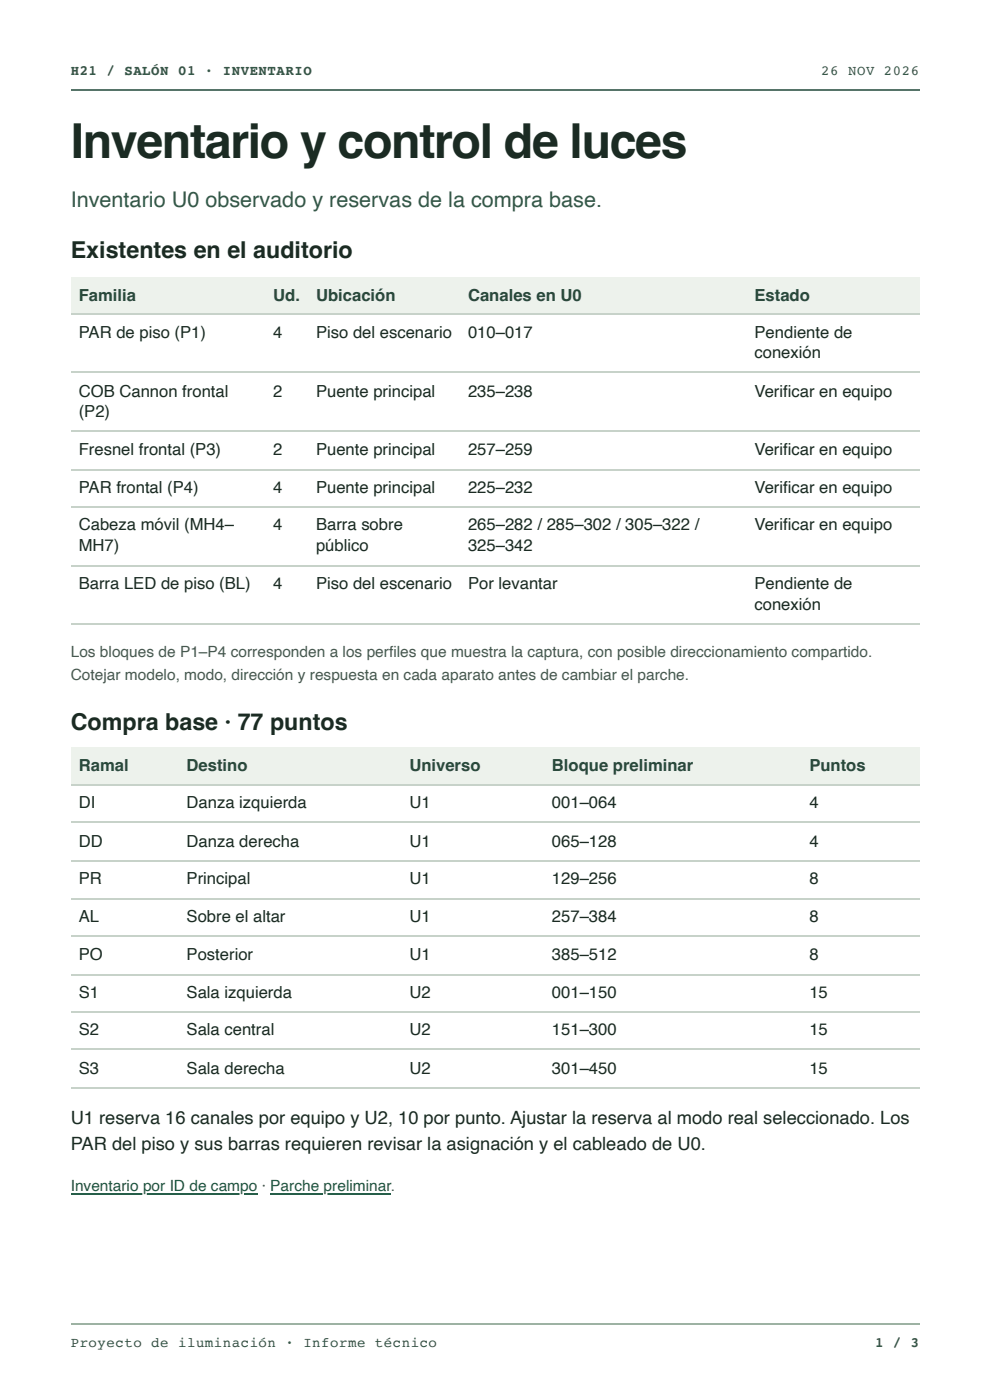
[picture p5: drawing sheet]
<svg xmlns="http://www.w3.org/2000/svg" width="210mm" height="297mm" viewBox="0 0 210 297" stroke-linecap="round" stroke-linejoin="round" font-family="sans-serif">
<defs><g id="words">
<text font-size="10.2" fill="#1b2b23" x="15" y="33.6">Inventario y control de luces</text>
<g font-size="4.9" fill="#1b2b23">
<text x="15" y="54.8">Existentes en el auditorio</text>
<text x="15" y="154.8">Compra base · 77 puntos</text>
</g>
<text font-size="4.6" fill="#315b4a" x="15" y="43.9">Inventario U0 observado y reservas de la compra base.</text>
<g font-size="3.9" fill="#1b2b23">
<text x="15" y="238.4">U1 reserva 16 canales por equipo y U2, 10 por punto. Ajustar la reserva al modo real seleccionado. Los</text>
<text x="15" y="243.9">PAR del piso y sus barras requieren revisar la asignación y el cableado de U0.</text>
</g>
<g font-size="3.5" fill="#27493b">
<text x="16.7" y="63.8">Familia</text>
<text x="57.9" y="63.8">Ud.</text>
<text x="67" y="63.8">Ubicación</text>
<text x="99.2" y="63.8">Canales en U0</text>
<text x="160" y="63.8">Estado</text>
<text x="16.7" y="163.5">Ramal</text>
<text x="39.6" y="163.5">Destino</text>
<text x="86.8" y="163.5">Universo</text>
<text x="117" y="163.5">Bloque preliminar</text>
<text x="171.6" y="163.5">Puntos</text>
</g>
<g font-size="3.5" fill="#1b2b23">
<text x="16.7" y="71.7">PAR de piso (P1)</text>
<text x="57.9" y="71.7">4</text>
<text x="67" y="71.7">Piso del escenario</text>
<text x="99.2" y="71.7">010–017</text>
<text x="160" y="71.7">Pendiente de</text>
<text x="160" y="75.9">conexión</text>
<text x="16.7" y="84.1">COB Cannon frontal</text>
<text x="16.7" y="88.4">(P2)</text>
<text x="57.9" y="84.1">2</text>
<text x="67" y="84.1">Puente principal</text>
<text x="99.2" y="84.1">235–238</text>
<text x="160" y="84.1">Verifi car en equipo</text>
<text x="16.7" y="96.6">Fresnel frontal (P3)</text>
<text x="57.9" y="96.6">2</text>
<text x="67" y="96.6">Puente principal</text>
<text x="99.2" y="96.6">257–259</text>
<text x="160" y="96.6">Verifi car en equipo</text>
<text x="16.7" y="104.5">PAR frontal (P4)</text>
<text x="57.9" y="104.5">4</text>
<text x="67" y="104.5">Puente principal</text>
<text x="99.2" y="104.5">225–232</text>
<text x="160" y="104.5">Verifi car en equipo</text>
<text x="16.7" y="112.4">Cabeza móvil (MH4–</text>
<text x="57.9" y="112.4">4</text>
<text x="67" y="112.4">Barra sobre</text>
<text x="99.2" y="112.4">265–282 / 285–302 / 305–322 /</text>
<text x="160" y="112.4">Verifi car en equipo</text>
<text x="16.7" y="116.9">MH7)</text>
<text x="67" y="116.9">público</text>
<text x="99.2" y="116.9">325–342</text>
<text x="16.7" y="124.9">Barra LED de piso (BL)</text>
<text x="57.9" y="124.9">4</text>
<text x="67" y="124.9">Piso del escenario</text>
<text x="99.2" y="124.9">Por levantar</text>
<text x="160" y="124.9">Pendiente de</text>
<text x="160" y="129.4">conexión</text>
<text x="16.7" y="171.4">DI</text>
<text x="39.6" y="171.4">Danza izquierda</text>
<text x="86.8" y="171.4">U1</text>
<text x="117" y="171.4">001–064</text>
<text x="171.6" y="171.4">4</text>
<text x="16.7" y="179.7">DD</text>
<text x="39.6" y="179.7">Danza derecha</text>
<text x="86.8" y="179.7">U1</text>
<text x="117" y="179.7">065–128</text>
<text x="171.6" y="179.7">4</text>
<text x="16.7" y="187.6">PR</text>
<text x="39.6" y="187.6">Principal</text>
<text x="86.8" y="187.6">U1</text>
<text x="117" y="187.6">129–256</text>
<text x="171.6" y="187.6">8</text>
<text x="16.7" y="195.5">AL</text>
<text x="39.6" y="195.5">Sobre el altar</text>
<text x="86.8" y="195.5">U1</text>
<text x="117" y="195.5">257–384</text>
<text x="171.6" y="195.5">8</text>
<text x="16.7" y="203.7">PO</text>
<text x="39.6" y="203.7">Posterior</text>
<text x="86.8" y="203.7">U1</text>
<text x="117" y="203.7">385–512</text>
<text x="171.6" y="203.7">8</text>
<text x="16.7" y="211.7">S1</text>
<text x="39.6" y="211.7">Sala izquierda</text>
<text x="86.8" y="211.7">U2</text>
<text x="117" y="211.7">001–150</text>
<text x="171.6" y="211.7">15</text>
<text x="16.7" y="219.6">S2</text>
<text x="39.6" y="219.6">Sala central</text>
<text x="86.8" y="219.6">U2</text>
<text x="117" y="219.6">151–300</text>
<text x="171.6" y="219.6">15</text>
<text x="16.7" y="227.8">S3</text>
<text x="39.6" y="227.8">Sala derecha</text>
<text x="86.8" y="227.8">U2</text>
<text x="117" y="227.8">301–450</text>
<text x="171.6" y="227.8">15</text>
</g>
<g font-size="3.3" fill="#465b50">
<text x="15" y="139.4">Los bloques de P1–P4 corresponden a los perfi les que muestra la captura, con posible direccionamiento compartido.</text>
<text x="15" y="144.2">Cotejar modelo, modo, dirección y respuesta en cada aparato antes de cambiar el parche.</text>
</g>
<text font-size="3.3" fill="#195c44" x="15" y="252.7">Inventario por ID de campo · Parche preliminar.</text>
<g font-size="3" fill="#365645">
<text x="15" y="15.9">H21 / SALÓN 01 · INVENTARIO</text>
<text x="174.1" y="15.9">26 NOV 2026</text>
<text x="15" y="285.8">Proyecto de iluminación · Informe técnico</text>
<text x="185.5" y="285.8">1 / 3</text>
</g>
</g></defs>
<path d="M15.1 19.2h179.9" fill="none" stroke="#567469" stroke-width=".26"/>
<g fill="#edf2ec">
<path d="M15.1 58.7h41v8h-41z"/>
<path d="M56.1 58.7h9.3v8h-9.3z"/>
<path d="M65.4 58.7h32.2v8h-32.2z"/>
<path d="M97.6 58.7h60.6v8h-60.6z"/>
<path d="M158.2 58.7h36.8v8h-36.8z"/>
</g>
<path d="M15.1 66.5h179.9M15.1 79h179.9M15.1 91.4h179.9M15.1 99.6h179.9M15.1 107.6h179.9M15.1 120h179.9M15.1 132.4h179.9" fill="none" stroke="#c7d2c9" stroke-width=".26"/>
<g fill="#edf2ec">
<path d="M15.1 158.5h22.7v7.9h-22.7z"/>
<path d="M37.8 158.5h47.4v7.9h-47.4z"/>
<path d="M85.2 158.5h30.2v7.9h-30.2z"/>
<path d="M115.4 158.5h54.5v7.9h-54.5z"/>
<path d="M169.9 158.5h25.1v7.9h-25.1z"/>
</g>
<path d="M15.1 166.6h179.9M15.1 174.5h179.9M15.1 182.7h179.9M15.1 190.6h179.9M15.1 198.6h179.9M15.1 206.8h179.9M15.1 214.7h179.9M15.1 222.6h179.9M15.1 230.8h179.9" fill="none" stroke="#c7d2c9" stroke-width=".26"/>
<path d="M15 253.3h39.6M57.3 253.3h25.6" fill="none" stroke="#195c44" stroke-width=".26"/>
<path d="M15.1 280.9h179.9" fill="none" stroke="#9db2a3" stroke-width=".26"/>
<use href="#words"/>
</svg>
